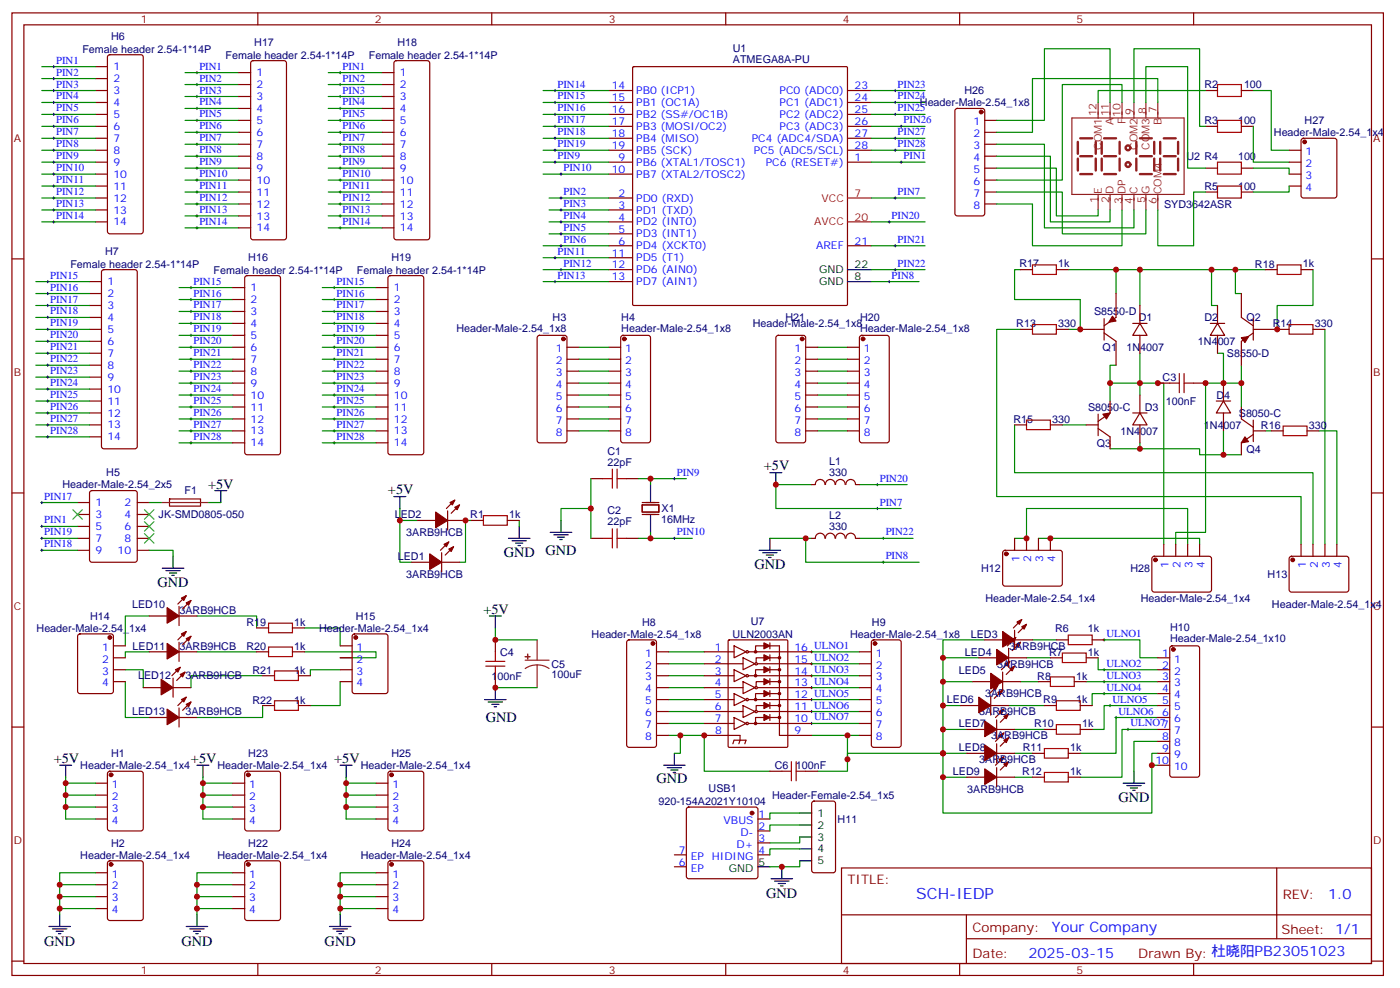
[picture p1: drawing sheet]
<svg xmlns="http://www.w3.org/2000/svg" width="414mm" height="292mm" viewBox="0 0 414 292" stroke-linecap="round" stroke-linejoin="round" font-family="sans-serif">
<defs><g id="words">
<text font-size="4.6" fill="#00f" x="270.8" y="265.4">SCH-IEDP</text>
<g font-size="4.2">
<text x="225.8" y="138.9">+5V</text>
<text x="61.5" y="144.6">+5V</text>
<text x="114.7" y="146">+5V</text>
<text x="148.9" y="164.7">GND</text>
<text x="161.2" y="164">GND</text>
<text x="46.6" y="173.5">GND</text>
<text x="223" y="168.2">GND</text>
<text x="142.9" y="181.3">+5V</text>
<text x="143.6" y="213.4">GND</text>
<text x="15.9" y="225.4">+5V</text>
<text x="56.4" y="225.4">+5V</text>
<text x="98.8" y="225.4">+5V</text>
<text x="194" y="231.4">GND</text>
<text x="330.6" y="237">GND</text>
<text x="226.5" y="265.2">GND</text>
<text x="13.1" y="279.3">GND</text>
<text x="53.6" y="279.3">GND</text>
<text x="96" y="279.3">GND</text>
</g>
<g font-size="4.2" fill="#00f">
<text x="392.5" y="265.7">1.0</text>
<text x="310.9" y="275.2">Your Company</text>
<text x="304" y="283">2025-03-15</text>
</g>
<g font-size="3.9" fill="#800">
<text x="250.5" y="261">TITLE:</text>
<text x="379.1" y="265.7">REV:</text>
<text x="287.4" y="275.2">Company:</text>
<text x="378.7" y="275.8">Sheet: 1/1</text>
<text x="287.4" y="282.9">Date:</text>
<text x="336.4" y="282.9">Drawn By: 杜晓阳PB23051023</text>
</g>
<g font-size="3.2" fill="#000080">
<text x="32.8" y="12">H6</text>
<text x="24.3" y="15.6">Female header 2.54-1*14P</text>
<text x="66.7" y="17.3">Female header 2.54-1*14P</text>
<text x="75.1" y="13.7">H17</text>
<text x="109" y="17.3">Female header 2.54-1*14P</text>
<text x="117.5" y="13.7">H18</text>
<text x="216.6" y="15.5">U1</text>
<text x="216.6" y="18.6">ATMEGA8A-PU</text>
<text x="285" y="27.8">H26</text>
<text x="356" y="26.1">R2</text>
<text x="367.7" y="26.1">100</text>
<text x="271.9" y="31.4">Header-Male-2.54_1x8</text>
<text x="356" y="36.7">R3</text>
<text x="365.9" y="36.7">100</text>
<text x="376.5" y="40.2">Header-Male-2.54_1x4</text>
<text x="385.6" y="36.7">H27</text>
<text x="350.7" y="47.3">U2 R4</text>
<text x="365.9" y="47.3">100</text>
<text x="356" y="56.1">R5</text>
<text x="365.9" y="56.1">100</text>
<text x="344.1" y="61.4">SYD3642ASR</text>
<text x="31" y="75.5">H7</text>
<text x="73.4" y="77.2">H16</text>
<text x="115.7" y="77.2">H19</text>
<text x="20.8" y="79.1">Female header 2.54-1*14P</text>
<text x="63.1" y="80.8">Female header 2.54-1*14P</text>
<text x="105.5" y="80.8">Female header 2.54-1*14P</text>
<text x="301.3" y="79">R17</text>
<text x="312.8" y="79">1k</text>
<text x="370.9" y="79.1">R18</text>
<text x="385.1" y="79">1k</text>
<text x="163.3" y="94.9">H3</text>
<text x="183.6" y="94.9">H4</text>
<text x="232.1" y="94.9">H21</text>
<text x="254.2" y="94.9">H20</text>
<text x="323.4" y="93.1">S8550-D</text>
<text x="336.6" y="94.9">D1</text>
<text x="356" y="94.9">D2</text>
<text x="368.4" y="94.9">Q2</text>
<text x="134.9" y="98">Header-Male-2.54_1x8</text>
<text x="183.6" y="98">Header-Male-2.54_1x8</text>
<text x="222.5" y="96.7">Header-Male-2.54_1x8</text>
<text x="254.2" y="98">Header-Male-2.54_1x8</text>
<text x="300.4" y="96.7">R13</text>
<text x="312.8" y="96.7">330</text>
<text x="354.1" y="102">1N4007</text>
<text x="376.2" y="96.7">R14</text>
<text x="388.6" y="96.7">330</text>
<text x="325.9" y="103.7">Q1</text>
<text x="332.9" y="103.7">1N4007</text>
<text x="362.6" y="105.5">S8550-D</text>
<text x="343.6" y="112.5">C3</text>
<text x="344.6" y="119.6">100nF</text>
<text x="359.5" y="117.8">D4</text>
<text x="299.5" y="124.9">R15</text>
<text x="311" y="124.9">330</text>
<text x="321.6" y="121.4">S8050-C</text>
<text x="338.3" y="121.4">D3</text>
<text x="366.1" y="123.1">S8050-C</text>
<text x="324.1" y="131.9">Q3</text>
<text x="331.1" y="128.4">1N4007</text>
<text x="355.8" y="126.7">1N4007</text>
<text x="372.7" y="126.6">R16</text>
<text x="386.8" y="126.6">330</text>
<text x="179.5" y="137.5">22pF</text>
<text x="179.5" y="134.3">C1</text>
<text x="245.1" y="137.4">L1</text>
<text x="368.4" y="133.7">Q4</text>
<text x="31.4" y="140.7">H5</text>
<text x="245.1" y="140.6">330</text>
<text x="18.4" y="144.3">Header-Male-2.54_2x5</text>
<text x="54.5" y="146.1">F1</text>
<text x="46.9" y="153.1">JK-SMD0805-050</text>
<text x="116.7" y="153.2">LED2</text>
<text x="139" y="153.1">R1</text>
<text x="150.5" y="153.1">1k</text>
<text x="179.5" y="155.2">22pF</text>
<text x="179.5" y="152">C2</text>
<text x="195.4" y="154.5">16MHz</text>
<text x="195.5" y="151.3">X1</text>
<text x="245.1" y="153.3">L2</text>
<text x="120.1" y="158.4">3ARB9HCB</text>
<text x="245.1" y="156.4">330</text>
<text x="117.6" y="165.5">LED1</text>
<text x="120.1" y="170.7">3ARB9HCB</text>
<text x="290" y="169">H12</text>
<text x="334.1" y="169">H28</text>
<text x="374.7" y="170.8">H13</text>
<text x="39.1" y="179.6">LED10</text>
<text x="291.3" y="177.8">Header-Male-2.54_1x4</text>
<text x="337.1" y="177.8">Header-Male-2.54_1x4</text>
<text x="375.9" y="179.5">Header-Male-2.54_1x4</text>
<text x="26.6" y="183.1">H14</text>
<text x="53" y="181.3">3ARB9HCB</text>
<text x="72.8" y="184.9">R19</text>
<text x="87" y="184.9">1k</text>
<text x="105.1" y="183.1">H15</text>
<text x="189.8" y="184.8">H8</text>
<text x="221.9" y="184.6">U7</text>
<text x="257.7" y="184.8">H9</text>
<text x="10.8" y="186.6">Header-Male-2.54_1x4</text>
<text x="39.2" y="191.9">LED11</text>
<text x="53" y="191.9">3ARB9HCB</text>
<text x="72.8" y="192">R20</text>
<text x="87" y="192">1k</text>
<text x="94.3" y="186.6">Header-Male-2.54_1x4</text>
<text x="174.9" y="188.4">Header-Male-2.54_1x8</text>
<text x="216.5" y="188.4">ULN2003AN</text>
<text x="251.3" y="188.3">Header-Male-2.54_1x8</text>
<text x="286.9" y="188.4">LED3</text>
<text x="298.2" y="191.9">3ARB9HCB</text>
<text x="311.9" y="186.7">R6</text>
<text x="321.6" y="186.7">1k</text>
<text x="345.8" y="189.5">Header-Male-2.54_1x10</text>
<text x="345.8" y="186.4">H10</text>
<text x="147.8" y="193.7">C4</text>
<text x="163" y="197.2">C5</text>
<text x="285.2" y="193.7">LED4</text>
<text x="294.7" y="197.2">3ARB9HCB</text>
<text x="310.1" y="193.7">R7</text>
<text x="321.6" y="193.7">1k</text>
<text x="40.8" y="200.7">LED12</text>
<text x="54.8" y="200.7">3ARB9HCB</text>
<text x="74.6" y="199">R21</text>
<text x="87" y="199">1k</text>
<text x="145.3" y="200.8">100nF</text>
<text x="163" y="200.4">100uF</text>
<text x="283.4" y="199">LED5</text>
<text x="306.6" y="200.8">R8</text>
<text x="318" y="200.8">1k</text>
<text x="74.6" y="207.8">R22</text>
<text x="87" y="207.8">1k</text>
<text x="279.9" y="207.8">LED6</text>
<text x="291.2" y="206">3ARB9HCB</text>
<text x="308.3" y="207.8">R9</text>
<text x="318.1" y="207.8">1k</text>
<text x="39.1" y="211.3">LED13</text>
<text x="54.8" y="211.3">3ARB9HCB</text>
<text x="283.4" y="214.9">LED7</text>
<text x="289.4" y="211.3">3ARB9HCB</text>
<text x="305.7" y="214.8">R10</text>
<text x="319.8" y="214.8">1k</text>
<text x="283.4" y="221.9">LED8</text>
<text x="292.9" y="218.4">3ARB9HCB</text>
<text x="302.3" y="221.9">R11</text>
<text x="316.3" y="221.9">1k</text>
<text x="23.7" y="227.2">Header-Male-2.54_1x4</text>
<text x="32.8" y="223.6">H1</text>
<text x="64.3" y="227.2">Header-Male-2.54_1x4</text>
<text x="73.4" y="223.6">H23</text>
<text x="106.6" y="227.2">Header-Male-2.54_1x4</text>
<text x="115.7" y="223.6">H25</text>
<text x="229" y="227.2">C6</text>
<text x="235.2" y="227.2">100nF</text>
<text x="289.4" y="225.4">3ARB9HCB</text>
<text x="281.6" y="229">LED9</text>
<text x="302.1" y="229">R12</text>
<text x="316.3" y="228.9">1k</text>
<text x="194.6" y="237.8">920-154A2021Y10104</text>
<text x="209.4" y="234">USB1</text>
<text x="228.2" y="236">Header-Female-2.54_1x5</text>
<text x="285.9" y="234.3">3ARB9HCB</text>
<text x="247.6" y="243.1">H11</text>
<text x="32.8" y="250.1">H2</text>
<text x="73.4" y="250.1">H22</text>
<text x="115.7" y="250.1">H24</text>
<text x="23.7" y="253.6">Header-Male-2.54_1x4</text>
<text x="64.3" y="253.6">Header-Male-2.54_1x4</text>
<text x="106.6" y="253.6">Header-Male-2.54_1x4</text>
</g>
<g font-size="3.2" fill="#800">
<text x="41.6" y="6.8">1</text>
<text x="110.8" y="6.8">2</text>
<text x="179.9" y="6.8">3</text>
<text x="249.1" y="6.8">4</text>
<text x="318.2" y="6.8">5</text>
<text x="4.1" y="41.9">A</text>
<text x="405.9" y="41.9">A</text>
<text x="4.1" y="111.1">B</text>
<text x="405.9" y="111.1">B</text>
<text x="4.1" y="180.2">C</text>
<text x="405.9" y="180.2">C</text>
<text x="4.1" y="249.3">D</text>
<text x="405.9" y="249.3">D</text>
<text x="41.6" y="287.6">1</text>
<text x="110.8" y="287.6">2</text>
<text x="179.9" y="287.6">3</text>
<text x="249.1" y="287.6">4</text>
<text x="318.2" y="287.6">5</text>
</g>
<g font-size="3.2" fill="#00f">
<text x="16.6" y="18.8">PIN1</text>
<text x="16.6" y="22.3">PIN2</text>
<text x="33.5" y="20.7">1</text>
<text x="58.9" y="20.6">PIN1</text>
<text x="75.8" y="22.5">1</text>
<text x="101.2" y="20.6">PIN1</text>
<text x="118.2" y="22.5">1</text>
<text x="16.6" y="25.9">PIN3</text>
<text x="16.6" y="29.4">PIN4</text>
<text x="33.5" y="24.3">2</text>
<text x="33.5" y="27.8">3</text>
<text x="58.9" y="27.6">PIN3</text>
<text x="58.9" y="24.1">PIN2</text>
<text x="75.8" y="26">2</text>
<text x="75.8" y="29.6">3</text>
<text x="101.2" y="27.6">PIN3</text>
<text x="101.2" y="24.1">PIN2</text>
<text x="118.2" y="26">2</text>
<text x="118.2" y="29.6">3</text>
<text x="164.7" y="25.9">PIN14</text>
<text x="164.7" y="29.4">PIN15</text>
<text x="180.8" y="26.4">14</text>
<text x="180.8" y="29.9">15</text>
<text x="188" y="27.8">PB0 (ICP1)</text>
<text x="230.4" y="27.8">PC0 (ADC0)</text>
<text x="252.6" y="26.4">23</text>
<text x="252.6" y="29.9">24</text>
<text x="265.3" y="25.9">PIN23</text>
<text x="265.3" y="29.4">PIN24</text>
<text x="16.6" y="32.9">PIN5</text>
<text x="33.5" y="31.3">4</text>
<text x="33.5" y="34.9">5</text>
<text x="58.9" y="34.7">PIN5</text>
<text x="58.9" y="31.2">PIN4</text>
<text x="75.8" y="33.1">4</text>
<text x="101.2" y="34.7">PIN5</text>
<text x="101.2" y="31.2">PIN4</text>
<text x="118.2" y="33.1">4</text>
<text x="164.7" y="32.9">PIN16</text>
<text x="180.8" y="33.4">16</text>
<text x="188" y="31.3">PB1 (OC1A)</text>
<text x="188" y="34.9">PB2 (SS#/OC1B)</text>
<text x="230.4" y="31.3">PC1 (ADC1)</text>
<text x="230.4" y="34.9">PC2 (ADC2)</text>
<text x="252.6" y="33.4">25</text>
<text x="265.3" y="32.9">PIN25</text>
<text x="16.6" y="36.4">PIN6</text>
<text x="16.6" y="40">PIN7</text>
<text x="33.5" y="38.4">6</text>
<text x="33.5" y="41.9">7</text>
<text x="58.9" y="41.7">PIN7</text>
<text x="58.9" y="38.2">PIN6</text>
<text x="75.8" y="36.6">5</text>
<text x="75.8" y="40.1">6</text>
<text x="101.2" y="41.7">PIN7</text>
<text x="101.2" y="38.2">PIN6</text>
<text x="118.2" y="36.6">5</text>
<text x="118.2" y="40.1">6</text>
<text x="164.7" y="36.4">PIN17</text>
<text x="164.7" y="40">PIN18</text>
<text x="180.8" y="37">17</text>
<text x="180.8" y="40.5">18</text>
<text x="188" y="38.4">PB3 (MOSI/OC2)</text>
<text x="188" y="41.9">PB4 (MISO)</text>
<text x="222.2" y="41.9">PC4 (ADC4/SDA)</text>
<text x="230.4" y="38.4">PC3 (ADC3)</text>
<text x="252.6" y="37">26</text>
<text x="252.6" y="40.5">27</text>
<text x="265.3" y="40">PIN27</text>
<text x="267.1" y="36.4">PIN26</text>
<text x="287.7" y="37">1</text>
<text x="287.7" y="40.5">2</text>
<text x="16.6" y="43.5">PIN8</text>
<text x="16.6" y="47">PIN9</text>
<text x="33.5" y="45.4">8</text>
<text x="58.9" y="45.3">PIN8</text>
<text x="75.8" y="43.7">7</text>
<text x="75.8" y="47.2">8</text>
<text x="101.2" y="45.3">PIN8</text>
<text x="118.2" y="43.7">7</text>
<text x="118.2" y="47.2">8</text>
<text x="164.7" y="43.5">PIN19</text>
<text x="164.7" y="47">PIN9</text>
<text x="180.8" y="44">19</text>
<text x="182.8" y="47.6">9</text>
<text x="188" y="45.4">PB5 (SCK)</text>
<text x="222.8" y="45.4">PC5 (ADC5/SCL)</text>
<text x="252.6" y="47.6">1</text>
<text x="252.6" y="44">28</text>
<text x="265.3" y="43.5">PIN28</text>
<text x="267.1" y="47">PIN1</text>
<text x="287.7" y="44">3</text>
<text x="287.7" y="47.6">4</text>
<text x="385.8" y="45.8">1</text>
<text x="16.6" y="50.6">PIN10</text>
<text x="33.5" y="49">9</text>
<text x="33.5" y="52.5">10</text>
<text x="58.9" y="52.3">PIN10</text>
<text x="58.9" y="48.8">PIN9</text>
<text x="75.8" y="50.7">9</text>
<text x="101.2" y="52.3">PIN10</text>
<text x="101.2" y="48.8">PIN9</text>
<text x="118.2" y="50.7">9</text>
<text x="166.5" y="50.6">PIN10</text>
<text x="180.8" y="51.1">10</text>
<text x="188" y="49">PB6 (XTAL1/TOSC1)</text>
<text x="188" y="52.5">PB7 (XTAL2/TOSC2)</text>
<text x="226.3" y="49">PC6 (RESET#)</text>
<text x="287.7" y="51.1">5</text>
<text x="385.8" y="49.3">2</text>
<text x="385.8" y="52.8">3</text>
<text x="16.6" y="54.1">PIN11</text>
<text x="16.6" y="57.6">PIN12</text>
<text x="33.5" y="56">11</text>
<text x="33.5" y="59.5">12</text>
<text x="58.9" y="59.4">PIN12</text>
<text x="58.9" y="55.8">PIN11</text>
<text x="75.8" y="54.3">10</text>
<text x="75.8" y="57.8">11</text>
<text x="101.2" y="59.4">PIN12</text>
<text x="101.2" y="55.8">PIN11</text>
<text x="118.2" y="54.3">10</text>
<text x="118.2" y="57.8">11</text>
<text x="166.5" y="57.6">PIN2</text>
<text x="182.8" y="58.1">2</text>
<text x="188" y="59.5">PD0 (RXD)</text>
<text x="265.3" y="57.6">PIN7</text>
<text x="287.7" y="54.6">6</text>
<text x="287.7" y="58.1">7</text>
<text x="385.8" y="56.4">4</text>
<text x="16.6" y="61.1">PIN13</text>
<text x="16.6" y="64.7">PIN14</text>
<text x="33.5" y="63.1">13</text>
<text x="58.9" y="62.9">PIN13</text>
<text x="75.8" y="61.3">12</text>
<text x="75.8" y="64.8">13</text>
<text x="101.2" y="62.9">PIN13</text>
<text x="118.2" y="61.3">12</text>
<text x="118.2" y="64.8">13</text>
<text x="166.5" y="61.1">PIN3</text>
<text x="166.5" y="64.7">PIN4</text>
<text x="182.8" y="61.7">3</text>
<text x="182.8" y="65.2">4</text>
<text x="188" y="63.1">PD1 (TXD)</text>
<text x="263.5" y="64.7">PIN20</text>
<text x="287.7" y="61.7">8</text>
<text x="33.5" y="66.6">14</text>
<text x="58.9" y="66.4">PIN14</text>
<text x="75.8" y="68.4">14</text>
<text x="101.2" y="66.4">PIN14</text>
<text x="118.2" y="68.4">14</text>
<text x="166.5" y="68.2">PIN5</text>
<text x="166.5" y="71.7">PIN6</text>
<text x="182.8" y="68.7">5</text>
<text x="188" y="66.6">PD2 (INT0)</text>
<text x="188" y="70.1">PD3 (INT1)</text>
<text x="265.3" y="71.7">PIN21</text>
<text x="164.7" y="75.2">PIN11</text>
<text x="180.8" y="75.8">11</text>
<text x="182.8" y="72.2">6</text>
<text x="188" y="73.7">PD4 (XCKT0)</text>
<text x="188" y="77.2">PD5 (T1)</text>
<text x="241.2" y="73.7">AREF</text>
<text x="252.6" y="72.2">21</text>
<text x="14.8" y="82.3">PIN15</text>
<text x="164.7" y="82.3">PIN13</text>
<text x="166.5" y="78.8">PIN12</text>
<text x="180.8" y="79.3">12</text>
<text x="180.8" y="82.8">13</text>
<text x="188" y="80.7">PD6 (AIN0)</text>
<text x="263.5" y="82.3">PIN8</text>
<text x="265.3" y="78.8">PIN22</text>
<text x="14.8" y="89.4">PIN17</text>
<text x="14.8" y="85.8">PIN16</text>
<text x="31.7" y="84.2">1</text>
<text x="31.7" y="87.8">2</text>
<text x="57.1" y="87.6">PIN16</text>
<text x="57.1" y="84.1">PIN15</text>
<text x="74.1" y="86">1</text>
<text x="74.1" y="89.5">2</text>
<text x="99.5" y="87.6">PIN16</text>
<text x="99.5" y="84.1">PIN15</text>
<text x="116.4" y="86">1</text>
<text x="116.4" y="89.5">2</text>
<text x="188" y="84.2">PD7 (AIN1)</text>
<text x="14.8" y="92.9">PIN18</text>
<text x="31.7" y="91.3">3</text>
<text x="31.7" y="94.8">4</text>
<text x="57.1" y="94.7">PIN18</text>
<text x="57.1" y="91.1">PIN17</text>
<text x="74.1" y="93.1">3</text>
<text x="99.5" y="94.7">PIN18</text>
<text x="99.5" y="91.1">PIN17</text>
<text x="116.4" y="93.1">3</text>
<text x="14.8" y="96.4">PIN19</text>
<text x="14.8" y="99.9">PIN20</text>
<text x="31.7" y="98.4">5</text>
<text x="31.7" y="101.9">6</text>
<text x="57.1" y="101.7">PIN20</text>
<text x="57.1" y="98.2">PIN19</text>
<text x="74.1" y="96.6">4</text>
<text x="74.1" y="100.1">5</text>
<text x="99.5" y="101.7">PIN20</text>
<text x="99.5" y="98.2">PIN19</text>
<text x="116.4" y="96.6">4</text>
<text x="116.4" y="100.1">5</text>
<text x="14.8" y="103.5">PIN21</text>
<text x="14.8" y="107">PIN22</text>
<text x="31.7" y="105.4">7</text>
<text x="57.1" y="105.2">PIN21</text>
<text x="74.1" y="103.6">6</text>
<text x="74.1" y="107.2">7</text>
<text x="99.5" y="105.2">PIN21</text>
<text x="116.4" y="103.6">6</text>
<text x="116.4" y="107.2">7</text>
<text x="164.2" y="104">1</text>
<text x="164.2" y="107.5">2</text>
<text x="184.7" y="104">1</text>
<text x="184.7" y="107.5">2</text>
<text x="234.8" y="104">1</text>
<text x="234.8" y="107.5">2</text>
<text x="255.3" y="104">1</text>
<text x="255.3" y="107.5">2</text>
<text x="14.8" y="110.5">PIN23</text>
<text x="31.7" y="108.9">8</text>
<text x="31.7" y="112.5">9</text>
<text x="57.1" y="112.3">PIN23</text>
<text x="57.1" y="108.8">PIN22</text>
<text x="74.1" y="110.7">8</text>
<text x="99.5" y="112.3">PIN23</text>
<text x="99.5" y="108.8">PIN22</text>
<text x="116.4" y="110.7">8</text>
<text x="164.2" y="111.1">3</text>
<text x="184.7" y="111.1">3</text>
<text x="234.8" y="111.1">3</text>
<text x="255.3" y="111.1">3</text>
<text x="14.8" y="114.1">PIN24</text>
<text x="14.8" y="117.6">PIN25</text>
<text x="31.7" y="116">10</text>
<text x="31.7" y="119.5">11</text>
<text x="57.1" y="119.3">PIN25</text>
<text x="57.1" y="115.8">PIN24</text>
<text x="74.1" y="114.2">9</text>
<text x="74.1" y="117.8">10</text>
<text x="99.5" y="119.3">PIN25</text>
<text x="99.5" y="115.8">PIN24</text>
<text x="116.4" y="114.2">9</text>
<text x="116.4" y="117.8">10</text>
<text x="164.2" y="114.6">4</text>
<text x="164.2" y="118.1">5</text>
<text x="184.7" y="114.6">4</text>
<text x="184.7" y="118.1">5</text>
<text x="234.8" y="114.6">4</text>
<text x="234.8" y="118.1">5</text>
<text x="255.3" y="114.6">4</text>
<text x="255.3" y="118.1">5</text>
<text x="14.8" y="121.1">PIN26</text>
<text x="14.8" y="124.6">PIN27</text>
<text x="31.7" y="123">12</text>
<text x="57.1" y="122.9">PIN26</text>
<text x="74.1" y="121.3">11</text>
<text x="74.1" y="124.8">12</text>
<text x="99.5" y="122.9">PIN26</text>
<text x="116.4" y="121.3">11</text>
<text x="116.4" y="124.8">12</text>
<text x="164.2" y="121.6">6</text>
<text x="164.2" y="125.2">7</text>
<text x="184.7" y="121.6">6</text>
<text x="184.7" y="125.2">7</text>
<text x="234.8" y="121.6">6</text>
<text x="234.8" y="125.2">7</text>
<text x="255.3" y="121.6">6</text>
<text x="255.3" y="125.2">7</text>
<text x="14.8" y="128.2">PIN28</text>
<text x="31.7" y="126.6">13</text>
<text x="31.7" y="130.1">14</text>
<text x="57.1" y="129.9">PIN28</text>
<text x="57.1" y="126.4">PIN27</text>
<text x="74.1" y="128.3">13</text>
<text x="74.1" y="131.9">14</text>
<text x="99.5" y="129.9">PIN28</text>
<text x="99.5" y="126.4">PIN27</text>
<text x="116.4" y="128.3">13</text>
<text x="116.4" y="131.9">14</text>
<text x="164.2" y="128.7">8</text>
<text x="184.7" y="128.7">8</text>
<text x="234.8" y="128.7">8</text>
<text x="255.3" y="128.7">8</text>
<text x="200" y="140.5">PIN9</text>
<text x="260" y="142.3">PIN20</text>
<text x="13.1" y="147.6">PIN17</text>
<text x="28.2" y="149.5">1</text>
<text x="36.8" y="149.5">2</text>
<text x="260" y="149.3">PIN7</text>
<text x="13.1" y="154.6">PIN1</text>
<text x="28.2" y="153">3</text>
<text x="36.8" y="153">4</text>
<text x="13.1" y="158.2">PIN19</text>
<text x="13.1" y="161.7">PIN18</text>
<text x="28.2" y="160.1">7</text>
<text x="28.2" y="156.6">5</text>
<text x="36.8" y="160.1">8</text>
<text x="36.8" y="156.6">6</text>
<text x="200" y="158.2">PIN10</text>
<text x="261.8" y="158.2">PIN22</text>
<text x="28.2" y="163.6">9</text>
<text x="34.8" y="163.6">10</text>
<text x="261.8" y="165.2">PIN8</text>
<text x="301.3" y="165.9" transform="rotate(-90 301.3 165.9)">1</text>
<text x="304.8" y="165.9" transform="rotate(-90 304.8 165.9)">2</text>
<text x="308.3" y="165.9" transform="rotate(-90 308.3 165.9)">3</text>
<text x="311.9" y="165.9" transform="rotate(-90 311.9 165.9)">4</text>
<text x="345.4" y="167.6" transform="rotate(-90 345.4 167.6)">1</text>
<text x="348.9" y="167.6" transform="rotate(-90 348.9 167.6)">2</text>
<text x="352.4" y="167.6" transform="rotate(-90 352.4 167.6)">3</text>
<text x="356" y="167.6" transform="rotate(-90 356 167.6)">4</text>
<text x="385.9" y="167.6" transform="rotate(-90 385.9 167.6)">1</text>
<text x="389.5" y="167.6" transform="rotate(-90 389.5 167.6)">2</text>
<text x="393" y="167.6" transform="rotate(-90 393 167.6)">3</text>
<text x="396.5" y="167.6" transform="rotate(-90 396.5 167.6)">4</text>
<text x="327" y="188.1">ULNO1</text>
<text x="30.2" y="192.2">1</text>
<text x="30.2" y="195.7">2</text>
<text x="105.4" y="192.2">1</text>
<text x="105.4" y="195.7">2</text>
<text x="190.7" y="194">1</text>
<text x="190.7" y="197.5">2</text>
<text x="211.2" y="192.2">1</text>
<text x="211.2" y="195.7">2</text>
<text x="234.8" y="195.7">15 ULNO2</text>
<text x="234.8" y="192.2">16 ULNO1</text>
<text x="258.8" y="194">1</text>
<text x="258.8" y="197.5">2</text>
<text x="327" y="197">ULNO2</text>
<text x="343.5" y="194">1</text>
<text x="343.5" y="197.5">2</text>
<text x="347" y="195.7">1</text>
<text x="30.2" y="199.2">3</text>
<text x="30.2" y="202.8">4</text>
<text x="105.4" y="199.2">3</text>
<text x="105.4" y="202.8">4</text>
<text x="190.7" y="201">3</text>
<text x="211.2" y="199.2">3</text>
<text x="211.2" y="202.8">4</text>
<text x="234.8" y="202.8">13 ULNO4</text>
<text x="234.8" y="199.2">14 ULNO3</text>
<text x="258.8" y="201">3</text>
<text x="327" y="200.5">ULNO3</text>
<text x="343.5" y="201">3</text>
<text x="347" y="199.2">2</text>
<text x="347" y="202.8">3</text>
<text x="190.7" y="204.5">4</text>
<text x="190.7" y="208.1">5</text>
<text x="211.2" y="206.3">5</text>
<text x="211.2" y="209.8">6</text>
<text x="234.8" y="209.8">11 ULNO6</text>
<text x="234.8" y="206.3">12 ULNO5</text>
<text x="258.8" y="204.5">4</text>
<text x="258.8" y="208.1">5</text>
<text x="327" y="204">ULNO4</text>
<text x="328.8" y="207.5">ULNO5</text>
<text x="343.5" y="204.5">4</text>
<text x="343.5" y="208.1">5</text>
<text x="347" y="206.3">4</text>
<text x="347" y="209.8">5</text>
<text x="190.7" y="211.6">6</text>
<text x="190.7" y="215.1">7</text>
<text x="211.2" y="213.4">7</text>
<text x="234.8" y="213.4">10 ULNO7</text>
<text x="258.8" y="211.6">6</text>
<text x="258.8" y="215.1">7</text>
<text x="330.6" y="211.1">ULNO6</text>
<text x="334.1" y="214.6">ULNO77</text>
<text x="343.5" y="211.6">6</text>
<text x="347" y="213.4">6</text>
<text x="190.7" y="218.7">8</text>
<text x="211.4" y="216.9">8</text>
<text x="234.8" y="216.9">9</text>
<text x="258.8" y="218.7">8</text>
<text x="343.5" y="218.7">8</text>
<text x="347" y="216.9">7</text>
<text x="347" y="220.4">8</text>
<text x="341.5" y="225.7">10</text>
<text x="343.5" y="222.2">9</text>
<text x="347" y="223.9">9</text>
<text x="347" y="227.5">10</text>
<text x="33.1" y="232.8">1</text>
<text x="73.6" y="232.8">1</text>
<text x="116" y="232.8">1</text>
<text x="33.1" y="236.3">2</text>
<text x="33.1" y="239.8">3</text>
<text x="73.6" y="236.3">2</text>
<text x="73.6" y="239.8">3</text>
<text x="116" y="236.3">2</text>
<text x="116" y="239.8">3</text>
<text x="33.1" y="243.3">4</text>
<text x="73.6" y="243.3">4</text>
<text x="116" y="243.3">4</text>
<text x="213.9" y="243.3">VBUS</text>
<text x="224.2" y="241.6">1</text>
<text x="224.2" y="245.1">2</text>
<text x="217.7" y="250.4">D+</text>
<text x="218.8" y="246.9">D-</text>
<text x="224.2" y="248.6">3</text>
<text x="200.7" y="255.7">6</text>
<text x="200.7" y="252.2">7</text>
<text x="204.2" y="257.5">EP</text>
<text x="204.2" y="253.9">EP</text>
<text x="210.4" y="253.9">HIDING</text>
<text x="224.2" y="252.2">4</text>
<text x="33.1" y="259.2">1</text>
<text x="33.1" y="262.7">2</text>
<text x="73.6" y="259.2">1</text>
<text x="73.6" y="262.7">2</text>
<text x="116" y="259.2">1</text>
<text x="116" y="262.7">2</text>
<text x="33.1" y="266.3">3</text>
<text x="33.1" y="269.8">4</text>
<text x="73.6" y="266.3">3</text>
<text x="73.6" y="269.8">4</text>
<text x="116" y="266.3">3</text>
<text x="116" y="269.8">4</text>
</g>
<g font-size="3.2" fill="#8d2323">
<text x="324.1" y="34.4" transform="rotate(-90 324.1 34.4)">12</text>
<text x="327.7" y="34.4" transform="rotate(-90 327.7 34.4)">11</text>
<text x="331.2" y="34.5" transform="rotate(-90 331.2 34.5)">10</text>
<text x="334.9" y="33.9" transform="rotate(-90 334.9 33.9)">9</text>
<text x="338.7" y="33.8" transform="rotate(-90 338.7 33.8)">8</text>
<text x="341.8" y="33.5" transform="rotate(-90 341.8 33.5)">7</text>
<text x="329.1" y="37" transform="rotate(-90 329.1 37)">A</text>
<text x="332.7" y="36.7" transform="rotate(-90 332.7 36.7)">F</text>
<text x="343.3" y="37" transform="rotate(-90 343.3 37)">B</text>
<text x="325.6" y="44.3" transform="rotate(-90 325.6 44.3)">COM1</text>
<text x="336.2" y="44.3" transform="rotate(-90 336.2 44.3)">COM2</text>
<text x="339.7" y="44.3" transform="rotate(-90 339.7 44.3)">COM3</text>
<text x="324.5" y="59.9" transform="rotate(-90 324.5 59.9)">1</text>
<text x="325.6" y="57.4" transform="rotate(-90 325.6 57.4)">E</text>
<text x="327.8" y="59.9" transform="rotate(-90 327.8 59.9)">2</text>
<text x="329.1" y="57.4" transform="rotate(-90 329.1 57.4)">D</text>
<text x="332.7" y="57.4" transform="rotate(-90 332.7 57.4)">DP</text>
<text x="336.2" y="57.4" transform="rotate(-90 336.2 57.4)">C</text>
<text x="338.4" y="59.9" transform="rotate(-90 338.4 59.9)">5</text>
<text x="339.7" y="57.4" transform="rotate(-90 339.7 57.4)">G</text>
<text x="343.3" y="57.4" transform="rotate(-90 343.3 57.4)">COM4</text>
<text x="331.7" y="60.2" transform="rotate(-90 331.7 60.2)">3</text>
<text x="334.7" y="60.2" transform="rotate(-90 334.7 60.2)">4</text>
<text x="341.8" y="60.4" transform="rotate(-90 341.8 60.4)">6</text>
</g>
<g font-size="3.2" fill="#f00">
<text x="242.8" y="59.5">VCC</text>
<text x="252.6" y="58.1">7</text>
<text x="252.6" y="65.2">20</text>
<text x="240.6" y="66.6">AVCC</text>
</g>
<g font-size="3.2">
<text x="242.1" y="80.7">GND</text>
<text x="252.6" y="82.8">8</text>
<text x="252.6" y="79.3">22</text>
<text x="242.1" y="84.2">GND</text>
<text x="241.7" y="241.2">1</text>
<text x="241.7" y="244.8">2</text>
<text x="241.7" y="248.3">3</text>
<text x="241.7" y="251.8">4</text>
<text x="215.4" y="257.5">GND</text>
<text x="224.2" y="255.7">5</text>
<text x="241.7" y="255.3">5</text>
</g>
</g></defs>
<g fill="none" stroke="#870000" stroke-width=".35">
<path d="M3.5 3.8h405.4v284.3h-405.4zM7.1 7.3h398.2v277.3h-398.2zM28.2 19.7h3.5M32 16.4l.5-.2h9.1l.5 .2 .2 .5v51.5l-.2 .5-.5 .2h-9.1l-.5-.3-.3-.4v-51.5zM74.3 18.1l.5-.2h9.2l.5 .2 .2 .5v51.5l-.3 .5-.4 .2h-9.2l-.5-.2-.2-.5v-51.5zM76.2 3.8v3.5M116.7 18.1l.4-.2h9.2l.5 .2 .2 .5v51.5l-.2 .5-.5 .2h-9.2l-.5-.2-.2-.5v-51.5zM145.3 3.8v3.5M187 19.9l.3-.2h62.8l.3 .2 .1 70-.2 .3h-63l-.3-.2zM214.5 3.8v3.5M283.6 3.8v3.5M352.8 3.8v3.5"/>
<path d="M28.2 26.7h3.5M28.2 30.3h3.5M28.2 33.8h3.5M28.2 37.3h3.5M28.2 23.2h3.5M70.6 21.4h3.5M70.6 25h3.5M70.6 28.5h3.5M70.6 32h3.5M70.6 35.6h3.5M70.6 39.1h3.5M112.9 21.4h3.5"/>
<path d="M112.9 25h3.5M112.9 28.5h3.5M112.9 32h3.5M112.9 35.6h3.5M112.9 39.1h3.5M179.9 26.7h7.1M179.9 30.3h7.1M179.9 33.8h7.1M179.9 37.3h7.1M250.5 26.7h7M250.5 30.3h7M250.5 33.8h7"/>
<path d="M250.5 37.3h7M282.5 32.2l.4-.2h7.4l.7 .5v30.6l-.4 .6-7.7 .1-.6-.5-.1-30.6zM291 35.6h3.6M291 39.1h3.6M356.3 26.7h3.5M356.3 37.3h3.5M366.9 26.7h3.5M366.9 37.3h3.5M28.2 47.9h3.5M28.2 58.5h3.5M28.2 51.4h3.5M28.2 40.9h3.5"/>
<path d="M28.2 44.4h3.5M28.2 55h3.5M70.6 49.7h3.5M70.6 56.7h3.5M70.6 42.6h3.5M70.6 46.1h3.5M70.6 53.2h3.5M112.9 49.7h3.5M112.9 56.7h3.5M112.9 42.6h3.5M112.9 46.1h3.5M112.9 53.2h3.5"/>
<path d="M179.9 47.9h7.1M179.9 58.5h7.1M179.9 51.4h7.1M179.9 40.9h7.1M179.9 44.4h7.1M250.5 47.9h7M250.5 40.9h7M250.5 44.4h7M291 49.7h3.6M291 56.7h3.6M291 42.6h3.6M291 46.1h3.6"/>
<path d="M291 53.2h3.6M356.3 49.7h3.5M356.3 56.7h3.5M366.9 49.7h3.5M366.9 56.7h3.5M381 47.9h3.5M381 51.4h3.5M381 44.4h3.5M381 55h3.5M384.8 41.1l.4-.2h9.2l.7 .4v16.5l-.5 .6-9.4 .1-.6-.5-.1-16.4zM3.5 76.5h3.6M28.2 62h3.5"/>
<path d="M28.2 65.5h3.5M30.2 79.9l.5-.2h9.2l.5 .2 .2 .5v51.5l-.3 .5-.4 .2h-9.2l-.5-.3-.2-.4v-51.5zM70.6 60.3h3.5M70.6 63.8h3.5M70.6 67.3h3.5M112.9 60.3h3.5M112.9 63.8h3.5M112.9 67.3h3.5M179.9 62h7.1M179.9 65.5h7.1M179.9 69.1h7.1M179.9 72.6h7.1"/>
<path d="M179.9 76.1h7.1M179.9 79.7h7.1M250.5 72.6h7M291 60.3h3.6M301.6 79.7h3.6M312.2 79.7h3.5M373.9 79.7h3.6M384.5 79.7h3.6M405.3 76.5h3.6M26.5 83.2h3.5M26.5 86.7h3.5M26.5 90.2h3.5"/>
<path d="M26.5 93.8h3.5M26.5 97.3h3.5M68.8 84.9h3.5M68.8 88.5h3.5M68.8 92h3.5M68.8 95.5h3.5M68.8 99.1h3.5M72.6 81.6l.4-.2h9.2l.5 .2 .2 .5v51.5l-.2 .5-.5 .2h-9.2l-.5-.2-.2-.5v-51.5zM111.1 84.9h3.6M111.1 88.5h3.6M111.1 92h3.6M111.1 95.5h3.6"/>
<path d="M111.1 99.1h3.6M114.9 81.6l.5-.2h9.1l.5 .2 .2 .5v51.5l-.2 .5-.5 .2h-9.1l-.5-.2-.2-.5v-51.5zM159 99.3l.5-.2h7.4l.6 .4 .1 30.6-.5 .7h-7.6l-.7-.5-.1-30.5zM179.9 83.2h7.1M183.7 99.3l.4-.2h7.5l.6 .4 .1 30.6-.5 .7h-7.7l-.6-.5-.1-30.5zM229.5 99.3l.5-.2h7.4l.7 .4v30.6l-.4 .7h-7.7l-.6-.5-.1-30.5zM254.2 99.3l.5-.2h7.4l.7 .4v30.6l-.4 .7h-7.7l-.6-.5-.1-30.5zM301.6 97.3h3.6M312.2 97.3h3.5M319.3 97.3h7M326.3 98.4l3.5 2.4v7.1M326.3 94.1v6.4"/>
<path d="M329.8 86.7v7.1l-3.5 2.4M334.8 95.5h4.2M336.9 95.5l2.1 3.6h-4.2zM336.9 90.2v5.3M336.9 99.1v5.3M357.7 95.5h4.2M359.8 95.5l2.1 3.6h-4.2zM359.8 90.2v5.3M359.8 99.1v5.3M366.9 86.7v7.1l3.5 2.4M370.4 97.3h10.6M370.4 94.1v6.4"/>
<path d="M370.4 98.4l-3.5 2.4v7.1M388.1 97.3h3.5M26.5 100.8h3.5M26.5 104.4h3.5M26.5 107.9h3.5M26.5 111.4h3.5M26.5 114.9h3.5M26.5 118.5h3.5M68.8 102.6h3.5M68.8 106.1h3.5M68.8 109.6h3.5M68.8 113.2h3.5"/>
<path d="M68.8 116.7h3.5M111.1 102.6h3.6M111.1 106.1h3.6M111.1 109.6h3.6M111.1 113.2h3.6M111.1 116.7h3.6M167.6 102.6h3.5M167.6 106.1h3.5M167.6 109.6h3.5M167.6 113.2h3.5M167.6 116.7h3.5M179.9 102.6h3.5"/>
<path d="M179.9 106.1h3.5M179.9 109.6h3.5M179.9 113.2h3.5M179.9 116.7h3.5M238.1 102.6h3.6M238.1 106.1h3.6M238.1 109.6h3.6M238.1 113.2h3.6M238.1 116.7h3.6M250.5 102.6h3.5M250.5 106.1h3.5M250.5 109.6h3.5"/>
<path d="M250.5 113.2h3.5M250.5 116.7h3.5M328.1 118.5v3.5l-3.5 2.5M336.9 116.7v5.3M342.2 113.2h3.5M352.8 113.2h3.5M359.5 118.5h4.2M361.6 118.5l2.1 3.5h-4.2zM361.6 113.2v5.3M26.5 122h3.5M26.5 125.5h3.5M26.5 129h3.5"/>
<path d="M68.8 120.2h3.5M68.8 123.8h3.5M68.8 127.3h3.5M68.8 130.8h3.5M111.1 120.2h3.6M111.1 123.8h3.6M111.1 127.3h3.6M111.1 130.8h3.6M167.6 120.2h3.5M167.6 123.8h3.5M167.6 127.3h3.5M179.9 120.2h3.5"/>
<path d="M179.9 123.8h3.5M179.9 127.3h3.5M238.1 120.2h3.6M238.1 123.8h3.6M238.1 127.3h3.6M250.5 120.2h3.5M250.5 123.8h3.5M250.5 127.3h3.5M299.9 125.5h3.5M310.4 125.5h3.6M321 125.5h3.6M324.6 122.3v6.4"/>
<path d="M324.6 126.6l3.5 2.4v3.6M334.8 122h4.2M336.9 122l2.1 3.5h-4.2zM336.9 125.5v5.3M361.6 122v5.3M366.9 120.2v3.6l3.5 2.4M370.4 127.3h3.5M370.4 124.1v6.4M370.4 128.3l-3.5 2.5v3.5M375.7 127.3h3.5M386.3 127.3h3.5M3.5 145.6h3.6"/>
<path d="M22.9 159h3.6M22.9 155.5h3.6M22.9 152h3.6M22.9 148.4h3.6M26.7 145.1l.5-.2h12.7l.6 .5 .1 20-.5 .6-12.9 .1-.7-.5v-20zM40.6 159h3.5M40.6 155.5h3.5M40.6 152h3.5M40.6 148.4h3.5M50.1 147.4h9.1l.1 2.1h-9.2zM123.5 153.7h5.3M132.3 153.7h5.3"/>
<path d="M132.3 150.9v5.7M134.4 147.7l-2.5 2.5M135.8 149.2l-2.5 2.4M139.3 153.7h3.6M149.9 153.7h3.6M174.6 159h3.6M174.6 141.4h3.6M185.2 159h3.5M185.2 141.4h3.5M189.8 149.2h4.9v2.1h-4.9zM189.8 152h4.9M189.8 148.4h4.9"/>
<path d="M239.9 159h1M239.9 143.2h1M241 159a1.41 1.41 0 0 1 1.4-1.5 1.41 1.41 0 0 1 1.4 1.5M241 143.1a1.41 1.41 0 0 1 1.4-1.5 1.41 1.41 0 0 1 1.4 1.5M244 159a1.41 1.41 0 0 1 1.4-1.5 1.41 1.41 0 0 1 1.4 1.5M244 143.1a1.41 1.41 0 0 1 1.4-1.5 1.41 1.41 0 0 1 1.4 1.5M247 159a1.41 1.41 0 0 1 1.4-1.5 1.41 1.41 0 0 1 1.4 1.5M247 143.1a1.41 1.41 0 0 1 1.4-1.5 1.41 1.41 0 0 1 1.4 1.5M250 159a1.41 1.41 0 0 1 1.4-1.5 1.41 1.41 0 0 1 1.4 1.5M250 143.1a1.41 1.41 0 0 1 1.4-1.5 1.41 1.41 0 0 1 1.4 1.5M252.9 159h1.1M252.9 143.2h1.1"/>
<path d="M299.9 159v3.6M303.4 159v3.6M306.9 159v3.6M310.4 159v3.6M405.3 145.6h3.6M22.9 162.6h3.6M40.6 162.6h3.5M52.9 179.1v5.7M55 176l-2.4 2.4M56.4 177.4l-2.4 2.4M121.7 166.1h5.3M130.5 166.1h5.3"/>
<path d="M130.5 163.3v5.6M132.6 160.1l-2.4 2.5M134.1 161.5l-2.5 2.5M296.6 162.8l.4-.2h16.5l.5 .7-.1 9.4-.6 .4h-16.5l-.5-.7v-9.1zM340.7 164.5l.4-.2 16.5 .1 .5 .6-.1 9.5-.6 .4-16.5-.1-.5-.6v-9.2zM344 160.8v3.5M347.5 160.8v3.5M351 160.8v3.5M354.5 160.8v3.5M381.2 164.5l.5-.2 16.5 .1 .4 .6v9.5l-.7 .4-16.5-.1-.4-.6v-9.2zM384.5 160.8v3.5M388.1 160.8v3.5"/>
<path d="M391.6 160.8v3.5M395.1 160.8v3.5M23.2 187.5l.4-.2h9.2l.7 .4v16.5l-.4 .6-9.5 .1-.6-.5-.1-16.4zM33.5 190.8h3.5M33.5 194.3h3.5M33.5 197.8h3.5M44.1 192.5h5.3M44.1 182h5.3M52.9 192.5h5.3M52.9 189.7v5.7M52.9 182h5.3M53.3 197.1l-2.5 2.5"/>
<path d="M54.7 198.5l-2.5 2.5M55 186.5l-2.4 2.5M56.4 188l-2.4 2.4M75.8 192.5h3.6M75.8 185.5h3.6M77.6 199.6h3.5M86.4 192.5h3.6M86.4 185.5h3.6M88.2 199.6h3.5M100.5 190.8h3.6M100.5 194.3h3.6M100.5 197.8h3.6"/>
<path d="M104.3 187.5l.5-.2h9.1l.7 .4 .1 16.5-.5 .6-9.4 .1-.7-.5v-16.4zM146.4 189v3.5M146.4 199.6v3.5M185.4 189.2l.5-.2h7.4l.7 .4v30.7l-.4 .6-7.7 .1-.6-.5-.1-30.6zM194 199.6h3.6M194 192.5h3.6M194 196.1h3.6M208.1 199.6h8.9M208.1 192.5h8.9M208.1 196.1h11.5M215.3 189.2l.2-.2h17l.3 .2v31.2l-.2 .3-17.1 .1-.3-.2zM217 197.8l3.5 1.8-3.5 1.8z"/>
<path d="M217 190.8l3.5 1.7-3.5 1.8zM219.6 194.3l3.5 1.8-3.5 1.7zM221.2 199.6h18.7M221.2 192.5h18.7M225.8 197.8h-2.5v1.8M225.8 190.8h-2.5v1.7M226 194.3h-2.5v1.4M227.5 190.8h2.9v26.4h9.5M227.5 194.3h2.9M227.5 197.8h2.9M227.5 189.9v1.8M227.5 193.4v1.8"/>
<path d="M227.5 197v1.7M239.9 196.1h-16.1a.35 .35 0 0 0-.5-.3 .35 .35 0 0 0-.1 .5 .35 .35 0 0 0 .6-.1M254 199.6h3.5M254 192.5h3.5M254 196.1h3.5M257.8 189.2l.4-.2h7.4l.7 .4v30.7l-.4 .6-7.7 .1-.6-.5-.1-30.6zM289.3 194.3h5.3M291 189h5.3M296.3 198.5v5.7M298.1 194.3h5.3M298.1 191.5v5.6M298.4 195.4l-2.4 2.4"/>
<path d="M299.9 189h5.3M299.9 196.8l-2.5 2.4M299.9 186.2v5.6M300.2 188.3l-2.5 2.5M301.6 189.7l-2.4 2.5M302 183l-2.5 2.5M303.4 184.4l-2.5 2.5M310.4 194.3h3.6M312.2 189h3.5M321 194.3h3.6M322.8 189h3.5M342.2 194.3h3.5"/>
<path d="M342.2 197.8h3.5M346 191l.4-.2h7.4l.7 .4v37.7l-.2 .5-.5 .2h-7.4l-.5-.2-.2-.5v-37.4zM3.5 214.8h3.6M33.5 201.4h3.5M42.3 203.1h5.3M44.1 211.9h5.3M51.2 203.1h5.2M51.2 200.3v5.7M52.9 211.9h5.3M52.9 209.1v5.7M55 206l-2.4 2.4M56.4 207.4l-2.4 2.4"/>
<path d="M77.6 208.4h3.5M88.2 208.4h3.5M100.5 201.4h3.6M194 203.1h3.6M194 206.7h3.6M194 210.2h3.6M194 213.7h3.6M194 217.2h3.6M208.1 203.1h7.1M208.1 206.7h8.9M208.1 210.2h11.5M208.1 213.7h8.9"/>
<path d="M208.1 217.2h10.6v1.5l-.3 1M215.4 203.1h4.2M216.6 219.7l.4-1h3.5l-.4 1M217 211.9l3.5 1.8-3.5 1.8zM217 204.9l3.5 1.8-3.5 1.7zM219.6 208.4l3.5 1.8-3.5 1.7zM219.6 201.4l3.5 1.7-3.5 1.8zM221.2 206.7h18.7M221.2 213.7h18.7M225.8 211.9h-2.5v1.8M225.8 204.9h-2.5v1.8M225.8 208.4h-2.3v1.4"/>
<path d="M226 201.4h-2.5v1.4M227.5 201.4h2.9M227.5 208.4h2.9M227.5 211.9h2.9M227.5 204.9h2.9M227.5 200.5v1.7M227.5 204v1.8M227.5 207.5v1.8M227.5 211.1v1.7M239.9 210.2h-16.1a.35 .35 0 0 0-.5-.3 .35 .35 0 0 0-.1 .5 .35 .35 0 0 0 .6-.1M239.9 203.1h-16.1a.35 .35 0 0 0-.5-.3 .35 .35 0 0 0-.1 .6 .35 .35 0 0 0 .6-.1M254 203.1h3.5"/>
<path d="M254 206.7h3.5M254 210.2h3.5M254 213.7h3.5M254 217.2h3.5M284 208.4h5.3M285.8 215.5h5.2M287.5 201.4h5.3M292.8 208.4h5.3M292.8 205.6v5.6M294.6 215.5h5.3M294.6 212.7v5.6M294.6 219.7v5.7"/>
<path d="M294.9 202.4l-2.4 2.5M296.3 201.4h5.3M296.3 203.8l-2.4 2.5M296.7 216.5l-2.5 2.5M296.7 209.5l-2.5 2.4M298.1 217.9l-2.5 2.5M298.1 210.9l-2.5 2.5M306.9 201.4h3.5M308.7 208.4h3.5M308.7 215.5h3.5M317.5 201.4h3.5M319.3 208.4h3.5"/>
<path d="M319.3 215.5h3.5M342.2 201.4h3.5M342.2 208.4h3.5M342.2 211.9h3.5M342.2 204.9h3.5M342.2 215.5h3.5M342.2 219h3.5M405.3 214.8h3.6M28.2 231.4h3.5M28.2 234.9h3.5M28.2 238.4h3.5M32 228l.5-.2h9.1l.7 .5v16.5l-.4 .6-9.4 .1-.7-.5-.1-16.5z"/>
<path d="M68.8 231.4h3.5M68.8 234.9h3.5M68.8 238.4h3.5M72.6 228l.4-.2h9.2l.6 .5 .1 16.5-.5 .6-9.4 .1-.6-.5-.1-16.5zM111.1 231.4h3.6M111.1 234.9h3.6M111.1 238.4h3.6M114.9 228l.5-.2h9.1l.7 .5v16.5l-.4 .6-9.4 .1-.7-.5v-16.5zM203.1 238.6l.5-.2h19.7l.5 .2 .2 .5v19.8l-.2 .5-.5 .2h-19.7l-.5-.3-.3-.4v-19.8zM227.5 227.8h3.6M238.1 227.8h3.6M240.1 236.8l.5-.2h5.6l.7 .5v20l-.4 .7h-5.9l-.7-.5v-20z"/>
<path d="M285.8 222.5h5.2M285.8 229.6h5.2M294.6 222.5h5.3M294.6 229.6h5.3M294.6 226.8v5.6M296.7 223.6l-2.5 2.5M298.1 225l-2.5 2.5M305.2 222.5h3.5M305.2 229.6h3.5M315.7 222.5h3.6M315.7 229.6h3.6M342.2 222.5h3.5"/>
<path d="M342.2 226.1h3.5M28.2 241.9h3.5M28.2 257.8h3.5M32 254.5l.5-.2h9.1l.7 .4v16.5l-.4 .7h-9.4l-.7-.4-.1-16.5zM68.8 241.9h3.5M68.8 257.8h3.5M72.6 254.5l.4-.2h9.2l.6 .4 .1 16.5-.5 .7h-9.4l-.6-.4-.1-16.5zM111.1 241.9h3.6M111.1 257.8h3.6M114.9 254.5l.5-.2h9.1l.7 .4v16.5l-.4 .7h-9.4l-.7-.4v-16.5zM199.3 252.5h3.5M199.3 256h3.5"/>
<path d="M224 241.9h3.5M224 245.5h3.5M224 249h3.5M224 252.5h3.5M248.7 256.4h156.6v28.2h-156.6zM377.3 256.4v20.9M28.2 261.3h3.5M28.2 264.9h3.5M28.2 268.4h3.5M68.8 261.3h3.5M68.8 264.9h3.5M68.8 268.4h3.5"/>
<path d="M111.1 261.3h3.6M111.1 264.9h3.6M111.1 268.4h3.6M248.7 270.2h156.5M285.6 277.3h119.6M285.6 270.2v14.2M3.5 283.9h3.6M76.2 284.6v3.5M145.3 284.6v3.5M214.5 284.6v3.5M283.6 284.6v3.5M352.8 284.6v3.5"/>
<path d="M405.3 283.9h3.6"/>
<circle cx="220.8" cy="192.5" r=".35"/>
<circle cx="220.8" cy="199.6" r=".35"/>
<circle cx="220.8" cy="206.7" r=".35"/>
<circle cx="220.8" cy="213.7" r=".35"/>
</g>
<path d="M250.5 58.5h7M250.5 65.5h7" fill="none" stroke="#f00" stroke-width=".35"/>
<g fill="none" stroke="#000" stroke-width=".35">
<path d="M250.5 79.7h7M250.5 83.2h7M227.5 139.6h3.6M229.3 139.6v3.6M63.5 144.9h3.5M65.3 144.9v3.5M116.4 146.7h3.5M118.2 146.7v3.5M150.3 159h6.3M151.3 159.7h4.3M153.5 155.5v3.5M162.6 157.3h6.4"/>
<path d="M163.7 158h4.2M164.7 158.7h2.2M165.5 159.4h.7M165.8 153.7v3.6M192.3 143.2v4.9M192.3 152.3v5M227.5 159v3.6M48 167.9h6.3M49 168.6h4.3M50.1 169.3h2.1M50.8 170h.7M51.2 164.3v3.6"/>
<path d="M152.4 160.4h2.1M153.1 161.1h.7M224.4 162.6h6.3M225.4 163.3h4.3M226.5 164h2.1M227.2 164.7h.7M144.6 182h3.6M146.4 182v3.5M143.2 206.7h6.4M144.3 207.4h4.2M145.3 208.1h2.2M146 208.8h.8"/>
<path d="M146.4 203.1v3.6M17.6 226.1h3.6M19.4 226.1v3.5M58.2 226.1h3.5M60 226.1v3.5M100.5 226.1h3.6M102.3 226.1v3.5M196.1 226.1h6.4M197.2 226.8h4.2M198.3 227.5h2.1M199 228.2h.7M199.3 222.5v3.6"/>
<path d="M332 231.4h6.3M333 232.1h4.3M334.1 232.8h2.1M334.8 233.5h.7M335.1 227.8v3.6M224 256h3.5M227.9 259.6h6.3M231.1 256v3.6M236.4 240.2h3.5M236.4 243.7h3.5M236.4 247.2h3.5M236.4 250.8h3.5"/>
<path d="M236.4 254.3h3.5M14.5 273.7h6.3M15.5 274.4h4.3M16.6 275.1h2.1M17.3 275.8h.7M17.6 270.2v3.5M55 273.7h6.4M56.1 274.4h4.2M57.1 275.1h2.2M57.9 275.8h.7M58.2 270.2v3.5M97.4 273.7h6.3"/>
<path d="M98.4 274.4h4.3M99.5 275.1h2.1M100.2 275.8h.7M100.5 270.2v3.5M229 260.3h4.2M230 261h2.1M230.7 261.7h.7"/>
</g>
<g fill="#870000" stroke="#870000" stroke-width=".35">
<path d="M55 208.1l1.4-.7-.7 1.4z"/>
<path d="M53.6 206.7l1.4-.7-.7 1.4z"/>
<path d="M49.4 209.5l3.5 2.4-3.5 2.2z"/>
<path d="M53.3 199.2l1.4-.7-.7 1.5z"/>
<path d="M51.9 197.8l1.4-.7-.7 1.4z"/>
<path d="M47.6 200.7l3.6 2.4-3.6 2.1z"/>
<path d="M55 188.7l1.4-.7-.7 1.4z"/>
<path d="M53.6 187.3l1.4-.8-.7 1.5z"/>
<path d="M49.4 190.1l3.5 2.4-3.5 2.2z"/>
<path d="M55 178.1l1.4-.7-.7 1.4z"/>
<path d="M53.6 176.7l1.4-.7-.7 1.4z"/>
<path d="M49.4 179.5l3.5 2.5-3.5 2.1z"/>
<path d="M296.7 225.7l1.4-.7-.7 1.4z"/>
<path d="M295.3 224.3l1.4-.7-.7 1.4z"/>
<path d="M291 227.1l3.6 2.5-3.6 2.1z"/>
<path d="M296.7 218.7l1.4-.8-.7 1.5z"/>
<path d="M295.3 217.2l1.4-.7-.7 1.4z"/>
<path d="M291 220.1l3.6 2.4-3.6 2.1z"/>
<path d="M296.7 211.6l1.4-.7-.7 1.4z"/>
<path d="M295.3 210.2l1.4-.7-.7 1.4z"/>
<path d="M291 213l3.6 2.5-3.6 2.1z"/>
<path d="M294.9 204.5l1.4-.7-.7 1.4z"/>
<path d="M293.5 203.1l1.4-.7-.7 1.4z"/>
<path d="M289.3 206l3.5 2.4-3.5 2.1z"/>
<path d="M298.4 197.5l1.5-.7-.7 1.4z"/>
<path d="M297 196.1l1.4-.7-.7 1.4z"/>
<path d="M292.8 198.9l3.5 2.5-3.5 2.1z"/>
<path d="M300.2 190.4l1.4-.7-.7 1.4z"/>
<path d="M298.8 189l1.4-.7-.7 1.4z"/>
<path d="M294.6 191.8l3.5 2.5-3.5 2.1z"/>
<path d="M302 185.1l1.4-.7-.7 1.4z"/>
<path d="M300.6 183.7l1.4-.7-.7 1.4z"/>
<path d="M296.3 186.5l3.6 2.5-3.6 2.1z"/>
<path d="M225.8 211.1l1.7 .8-1.7 .9z"/>
<path d="M225.8 207.5l1.7 .9-1.7 .9z"/>
<path d="M225.8 204l1.7 .9-1.7 .9z"/>
<path d="M225.8 200.5l1.7 .9-1.7 .8z"/>
<path d="M225.8 197l1.7 .8-1.7 .9z"/>
<path d="M225.8 193.4l1.7 .9-1.7 .9z"/>
<path d="M225.8 189.9l1.7 .9-1.7 .9z"/>
<path d="M132.6 162.2l1.5-.7-.8 1.4z"/>
<path d="M131.2 160.8l1.4-.7-.7 1.4z"/>
<path d="M127 163.6l3.5 2.5-3.5 2.1z"/>
<path d="M134.4 149.9l1.4-.7-.7 1.4z"/>
<path d="M133 148.4l1.4-.7-.7 1.5z"/>
<path d="M128.8 151.3l3.5 2.4-3.5 2.2z"/>
<path d="M367.9 129l1.1 1.5-2.1 .3z"/>
<path d="M326 122.3l2.1-.3-1.1 1.8z"/>
<path d="M366.9 99.8l2.1-.4-1.1 1.8z"/>
<path d="M328.8 93.4l1 1.4-2.1 .4z"/>
<circle cx="32.8" cy="228.9" r=".53"/>
<circle cx="32.8" cy="255.3" r=".53"/>
<circle cx="166.5" cy="100.1" r=".53"/>
<circle cx="184.5" cy="100.1" r=".53"/>
<circle cx="222.2" cy="240.2" r=".53"/>
<circle cx="255.1" cy="100.1" r=".53"/>
<circle cx="237.1" cy="100.1" r=".53"/>
<circle cx="73.4" cy="255.3" r=".53"/>
<circle cx="73.4" cy="228.9" r=".53"/>
<circle cx="115.7" cy="255.3" r=".53"/>
<circle cx="115.7" cy="228.9" r=".53"/>
<circle cx="385.6" cy="41.9" r=".53"/>
<circle cx="290" cy="33.1" r=".53"/>
<circle cx="105.1" cy="188.3" r=".53"/>
<circle cx="32.5" cy="188.3" r=".53"/>
<circle cx="346.8" cy="191.8" r=".53"/>
<circle cx="258.6" cy="190.1" r=".53"/>
<circle cx="193" cy="190.1" r=".53"/>
<circle cx="230.4" cy="194.3" r=".35"/>
<circle cx="230.4" cy="197.8" r=".35"/>
<circle cx="230.4" cy="201.4" r=".35"/>
<circle cx="230.4" cy="204.9" r=".35"/>
<circle cx="230.4" cy="208.4" r=".35"/>
<circle cx="230.4" cy="211.9" r=".35"/>
<circle cx="223.3" cy="192.5" r=".35"/>
<circle cx="223.3" cy="199.6" r=".35"/>
<circle cx="223.3" cy="206.7" r=".35"/>
<circle cx="223.3" cy="213.7" r=".35"/>
<circle cx="341.5" cy="165.4" r=".53"/>
<circle cx="382.1" cy="165.4" r=".53"/>
<circle cx="297.4" cy="163.6" r=".53"/>
</g>
<g fill="none" stroke="#a10000" stroke-width=".35">
<path d="M359.8 25h7.1v3.5h-7.1zM359.8 35.6h7.1v3.5h-7.1zM359.8 47.9h7.1v3.5h-7.1zM359.8 55h7.1v3.5h-7.1zM305.2 78.2h7v2.9h-7zM377.5 78.2h7v2.9h-7zM305.2 95.9h7v2.8h-7zM381 95.9h7.1v2.8h-7.1zM345.7 113.2h2.8M348.5 110.3v5.7M350 110.3v5.7M350 113.2h2.8"/>
<path d="M181 138.6v5.6M182.4 138.6v5.6M303.4 124.1h7v2.8h-7zM379.2 125.9h7.1v2.8h-7.1zM142.9 152.3h7v2.9h-7zM178.2 141.4h2.8M178.2 159h2.8M181 156.2v5.7M182.4 141.4h2.8M182.4 156.2v5.7M182.4 159h2.8M79.4 191.1h7v2.9h-7z"/>
<path d="M79.4 184.1h7v2.8h-7zM81.1 198.2h7.1v2.8h-7.1zM143.6 196.8h5.6M143.6 195.4h5.6M146.4 192.5v2.9M146.4 196.8v2.8M310.4 200h7.1v2.8h-7.1zM314 192.9h7v2.8h-7zM315.7 187.6h7.1v2.8h-7.1zM81.1 207h7.1v2.8h-7.1zM312.2 214.1h7.1v2.8h-7.1zM312.2 207h7.1v2.8h-7.1z"/>
<path d="M231.1 227.8h2.8M233.9 225v5.6M235.3 225v5.6M235.3 227.8h2.8M308.7 221.1h7v2.8h-7zM308.7 228.2h7v2.8h-7z"/>
</g>
<g fill="none" stroke="#8c2424" stroke-width=".35">
<path d="M316.8 34.9h33.2v22.5h-33.2zM324.6 30.3v4.6M328.1 30.3v4.6M331.6 30.3v4.6M335.1 30.3v4.6M338.7 30.3v4.6M342.2 30.3v4.6M324.6 57.4v4.6M328.1 57.4v4.6M331.6 57.4v4.6M335.1 57.4v4.6M338.7 57.4v4.6"/>
<path d="M342.2 57.4v4.6M47.6 148.4h14.1M155.2 195h7.1M158.7 196.4l1.9 .3 1.7 .8M158.7 196.4l-1.8 .3-1.7 .8M158.7 189v6M158.7 196.4v6.7"/>
</g>
<g fill="none" stroke="#8c2424" stroke-width=".71">
<path d="M318.6 41.9v3.5M318.6 46.8v3.6M319.3 40.9h3.5M319.3 46.1h3.5M319.3 51.4h3.5M323.8 41.9v3.5M323.8 46.8v3.6M325.6 41.9v3.5M325.6 46.8v3.6M326.3 40.9h3.5M326.3 46.1h3.5M326.3 51.4h3.5"/>
<path d="M330.9 41.9v3.5M330.9 46.8v3.6M335.8 41.9v3.5M335.8 46.8v3.6M336.9 40.9h3.5M336.9 46.1h3.5M336.9 51.4h3.5M341.1 41.9v3.5M341.1 46.8v3.6M342.9 41.9v3.5M342.9 46.8v3.6M344 40.9h3.5"/>
<path d="M344 46.1h3.5M344 51.4h3.5M348.2 41.9v3.5M348.2 46.8v3.6"/>
<circle cx="333.4" cy="43.7" r=".71"/>
<circle cx="333.4" cy="48.6" r=".71"/>
</g>
<g fill="none" stroke="#008700" stroke-width=".35">
<path d="M12.3 19.7h15.9M12.3 26.7h15.9M12.3 33.8h15.9M12.3 37.3h15.9M12.3 30.3h15.9M12.3 23.2h15.9M54.7 39.1h15.9M54.7 35.6h15.9M54.7 32h15.9M54.7 28.5h15.9M54.7 25h15.9M54.7 21.4h15.9"/>
<path d="M97 39.1h15.9M97 35.6h15.9M97 32h15.9M97 28.5h15.9M97 25h15.9M97 21.4h15.9M160.5 26.7h19.4M160.5 33.8h19.4M160.5 37.3h19.4M160.5 30.3h19.4M257.5 26.7h15.9M257.5 33.8h15.9"/>
<path d="M257.5 37.3h15.9M257.5 30.3h15.9M328.1 30.3v-15.9h-19.4v21.2h-14.1M331.6 30.3v-5.3h-17.6v28.2h-19.4M335.1 30.3v-15.9h19.4v22.9h1.8M338.7 30.3v-10.6h12.3v30h5.3M342.2 30.3v-7.1h-37v15.9h-10.6M356.3 26.7h-31.7v3.6M370.4 26.7h5.3v17.7h5.3M370.4 37.3v10.6h10.6M12.3 40.9h15.9M12.3 44.4h15.9"/>
<path d="M12.3 47.9h15.9M12.3 58.5h15.9M12.3 51.4h15.9M12.3 55h15.9M54.7 56.7h15.9M54.7 53.2h15.9M54.7 49.7h15.9M54.7 46.1h15.9M54.7 42.6h15.9M97 56.7h15.9M97 53.2h15.9M97 49.7h15.9"/>
<path d="M97 46.1h15.9M97 42.6h15.9M160.5 40.9h19.4M160.5 44.4h19.4M160.5 47.9h19.4M160.5 51.4h19.4M162.3 58.5h17.6M257.5 40.9h15.9M257.5 44.4h15.9M257.5 47.9h15.9M257.5 58.5h15.9M294.6 42.6h14.1v24.7h26.4v-5.3"/>
<path d="M294.6 46.1h15.8v19.4h17.7v-3.5M294.6 49.7h17.6v14.1h12.4v-1.8M294.6 56.7h19.4v12.4h24.7v-7.1M356.3 56.7h-3.5v15.9h-10.6v-10.6M370.4 49.7h10.6v1.7M381 55v1.7h-10.6M12.3 65.5h15.9M12.3 62h15.9M54.7 67.3h15.9M54.7 63.8h15.9M54.7 60.3h15.9M97 67.3h15.9"/>
<path d="M97 63.8h15.9M97 60.3h15.9M160.5 72.6h19.4M160.5 79.7h19.4M160.5 76.1h19.4M162.3 65.5h17.6M162.3 62h17.6M162.3 69.1h17.6M257.5 65.5h15.9M257.5 72.6h15.9M257.5 79.7h15.9M294.6 60.3h10.6v12.3h26.4v-10.6"/>
<path d="M301.6 79.7h-1.7v8.8h19.4v8.8h-3.6M315.7 79.7h58.2M329.8 79.7v7M336.9 79.7v10.5M358.1 79.7v10.5h1.7M365.1 79.7v7h1.8M388.1 79.7v10.5h-10.6v7.1M10.6 83.2h15.9M10.6 86.7h15.9M10.6 90.2h15.9M10.6 93.8h15.9M10.6 97.3h15.9"/>
<path d="M52.9 99.1h15.9M52.9 95.5h15.9M52.9 92h15.9M52.9 88.5h15.9M52.9 84.9h15.9M95.2 99.1h15.9M95.2 95.5h15.9M95.2 92h15.9M95.2 88.5h15.9M95.2 84.9h15.9M160.5 83.2h19.4M257.5 83.2h14.1"/>
<path d="M301.6 97.3h-7v49.4h89.9v14.1M391.6 97.3v63.5M10.6 100.8h15.9M10.6 104.4h15.9M10.6 107.9h15.9M10.6 111.4h15.9M10.6 114.9h15.9M10.6 118.5h15.9M52.9 116.7h15.9M52.9 113.2h15.9M52.9 109.6h15.9M52.9 106.1h15.9"/>
<path d="M52.9 102.6h15.9M95.2 116.7h15.9M95.2 113.2h15.9M95.2 109.6h15.9M95.2 106.1h15.9M95.2 102.6h15.9M171.1 116.7h8.8M171.1 113.2h8.8M171.1 109.6h8.8M171.1 106.1h8.8M171.1 102.6h8.8M241.7 116.7h8.8"/>
<path d="M241.7 113.2h8.8M241.7 109.6h8.8M241.7 106.1h8.8M241.7 102.6h8.8M328.1 113.2h15.9v47.6M329.8 107.9h-1.7v10.6M336.9 104.4v12.3M359.8 104.4h1.8v8.8M366.9 113.2h-10.6v44.1h-8.8v3.5M366.9 107.9v12.3M10.6 122h15.9M10.6 125.5h15.9"/>
<path d="M10.6 129h15.9M52.9 130.8h15.9M52.9 127.3h15.9M52.9 123.8h15.9M52.9 120.2h15.9M95.2 130.8h15.9M95.2 127.3h15.9M95.2 123.8h15.9M95.2 120.2h15.9M171.1 127.3h8.8M171.1 123.8h8.8M171.1 120.2h8.8"/>
<path d="M241.7 127.3h8.8M241.7 123.8h8.8M241.7 120.2h8.8M299.9 125.5v14.1h88.2v21.2M314 125.5h7M328.1 132.6h26.4v1.7h12.4M336.9 130.8v1.8M361.6 127.3v7M373.9 127.3h1.8M389.8 127.3h5.3v33.5M12.3 148.4h10.6M12.3 155.5h10.6"/>
<path d="M12.3 159h10.6M44.1 148.4h3.5M61.7 148.4h3.6M118.2 150.2v15.9h3.5M118.2 153.7h5.3M139.3 153.7h-1.7v12.4h-1.8M153.5 153.7v1.8M174.6 150.2h-8.8v3.5M174.6 141.4v17.6M188.7 141.4h3.6v1.8M192.3 157.3v1.7h-3.6M192.3 159h12.3"/>
<path d="M192.3 141.4h10.5M227.5 159h12.4M238.1 159v7.1h33.5M239.9 143.2h-10.6v7h37M254 159h15.9M254 143.2h14.1M299.9 159h3.5v-8.8h47.6v10.6M306.9 159h47.6v1.8M12.3 162.6h10.6M44.1 162.6h7.1v1.7M37 197.8h5.3v5.3M44.1 192.5h-7.1v1.8"/>
<path d="M44.1 182h-7.1v8.8M58.2 182h17.6v3.5M58.2 192.5h17.6M77.6 199.6h-21.2v3.5M90 192.5h21.1v1.8h-10.6M90 185.5h10.5v5.3M100.5 197.8h-8.8v1.8M146.4 185.5v3.5h12.3M197.6 192.5h10.5M197.6 199.6h10.5M197.6 196.1h10.5M239.9 192.5h14.1"/>
<path d="M239.9 199.6h14.1M239.9 196.1h14.1M278.7 194.3h10.6M291 189h-12.3v33.5h-28.2v1.8M303.4 194.3h7M305.2 189h7M324.6 194.3v3.5h17.6M326.3 189h10.6v5.3h5.3M37 201.4v10.5h7.1M77.6 208.4v3.5h-19.4M100.5 201.4v7h-8.8M146.4 203.1h12.3"/>
<path d="M197.6 217.2h10.5v10.6h19.4M197.6 203.1h10.5M197.6 206.7h10.5M197.6 210.2h10.5M197.6 213.7h10.5M201.1 217.2v5.3h-1.8M239.9 203.1h14.1M239.9 206.7h14.1M239.9 210.2h14.1M239.9 213.7h14.1M239.9 217.2h14.1M250.5 217.2v10.6h-8.8"/>
<path d="M278.7 201.4h8.8M278.7 215.5h7.1M278.7 208.4h5.3M298.1 208.4h10.6M299.9 215.5h8.8M301.6 201.4h5.3M321 201.4h21.2M342.2 219h-7.1v8.8M342.2 215.5h-10.6v14.1h-12.3M342.2 211.9h-12.4v10.6h-10.5M342.2 208.4h-15.9v7.1h-3.5M342.2 204.9h-19.4v3.5"/>
<path d="M19.4 229.6v1.8h8.8M19.4 231.4v3.5M28.2 234.9h-8.8v3.5M28.2 238.4h-8.8v3.5h8.8M60 229.6v1.8h8.8M60 231.4v3.5M68.8 238.4h-8.8v3.5h8.8M68.8 234.9h-8.8v3.5M102.3 229.6v1.8h8.8M102.3 231.4v3.5M111.1 238.4h-8.8v3.5h8.8M111.1 234.9h-8.8v3.5"/>
<path d="M285.8 222.5h-7.1v7.1h7.1M299.9 229.6h5.3M299.9 222.5h5.3M340.4 226.1h1.8M342.2 222.5h-1.8v17.7h-61.7v-10.6M28.2 257.8h-10.6v12.4M68.8 257.8h-10.6v12.4M111.1 257.8h-10.6v12.4M236.4 243.7h-8.9v1.8M236.4 247.2v1.8h-8.9M236.4 250.8h-8.9v1.7M236.4 254.3v1.7h-8.9"/>
<path d="M236.4 240.2h-8.9v1.7M17.6 261.3h10.6M17.6 264.9h10.6M17.6 268.4h10.6M58.2 261.3h10.6M58.2 264.9h10.6M58.2 268.4h10.6M100.5 261.3h10.6M100.5 264.9h10.6M100.5 268.4h10.6"/>
</g>
<path d="M21.5 150.6l2.8 2.8M24.3 150.6l-2.8 2.8M42.7 150.6l2.8 2.8M42.7 154.1l2.8 2.8M42.7 157.6l2.8 2.8M45.5 150.6l-2.8 2.8M45.5 154.1l-2.8 2.8M45.5 157.6l-2.8 2.8" fill="none" stroke="#3c3" stroke-width=".35"/>
<g fill="none" stroke="#000" stroke-width=".3">
<path d="M15.5 19.7h.7M15.9 19.3v.7M15.5 26.7h.7M15.5 30.3h.7M15.5 33.8h.7M15.5 37.3h.7M15.5 23.2h.7M15.9 22.9v.7M15.9 26.4v.7M15.9 29.9v.7M15.9 33.4v.7M15.9 37v.7"/>
<path d="M57.9 39.1h.7M57.9 35.6h.7M57.9 32h.7M57.9 28.5h.7M57.9 25h.7M57.9 21.4h.7M58.2 21.1v.7M58.2 24.6v.7M58.2 28.2v.7M58.2 31.7v.7M58.2 35.2v.7M58.2 38.7v.7"/>
<path d="M100.2 39.1h.7M100.2 35.6h.7M100.2 32h.7M100.2 28.5h.7M100.2 25h.7M100.2 21.4h.7M100.5 21.1v.7M100.5 24.6v.7M100.5 28.2v.7M100.5 31.7v.7M100.5 35.2v.7M100.5 38.7v.7"/>
<path d="M163.7 26.7h.7M163.7 30.3h.7M163.7 33.8h.7M163.7 37.3h.7M164 26.4v.7M164 29.9v.7M164 33.4v.7M164 37v.7M264.2 26.7h.7M264.2 30.3h.7M264.2 33.8h.7M264.6 26.4v.7"/>
<path d="M264.6 29.9v.7M264.6 33.4v.7M266 37.3h.7M266.3 37v.7M15.5 40.9h.7M15.5 44.4h.7M15.5 47.9h.7M15.5 51.4h.7M15.5 58.5h.7M15.5 55h.7M15.9 40.5v.7M15.9 44v.7"/>
<path d="M15.9 47.6v.7M15.9 51.1v.7M15.9 54.6v.7M15.9 58.1v.7M57.9 56.7h.7M57.9 53.2h.7M57.9 49.7h.7M57.9 46.1h.7M57.9 42.6h.7M58.2 42.3v.7M58.2 45.8v.7M58.2 49.3v.7"/>
<path d="M58.2 52.8v.8M58.2 56.4v.7M58.2 59.9v.7M100.2 56.7h.7M100.2 53.2h.7M100.2 49.7h.7M100.2 46.1h.7M100.2 42.6h.7M100.5 42.3v.7M100.5 45.8v.7M100.5 49.3v.7M100.5 52.8v.8"/>
<path d="M100.5 56.4v.7M100.5 59.9v.7M163.7 40.9h.7M163.7 44.4h.7M163.7 47.9h.7M164 40.5v.7M164 44v.7M164 47.6v.7M165.5 51.4h.7M165.5 58.5h.7M165.8 51.1v.7M165.8 58.1v.7"/>
<path d="M264.2 40.9h.7M264.2 44.4h.7M264.2 58.5h.7M264.6 40.5v.7M264.6 44v.7M264.6 58.1v.7M266 47.9h.7M266.3 47.6v.7M15.5 62h.7M15.5 65.5h.7M15.9 61.7v.7M15.9 65.2v.7"/>
<path d="M57.9 67.3h.7M57.9 63.8h.7M57.9 60.3h.7M58.2 63.4v.7M58.2 67v.7M100.2 67.3h.7M100.2 63.8h.7M100.2 60.3h.7M100.5 63.4v.7M100.5 67v.7M163.7 76.1h.7M164 75.8v.7"/>
<path d="M165.5 79.7h.7M165.5 62h.7M165.5 65.5h.7M165.5 69.1h.7M165.5 72.6h.7M165.8 61.7v.7M165.8 65.2v.7M165.8 68.7v.7M165.8 72.2v.8M165.8 79.3v.7M262.5 65.5h.7M262.8 65.2v.7"/>
<path d="M264.2 79.7h.7M264.2 72.6h.7M264.6 72.2v.8M264.6 79.3v.7M13.8 83.2h.7M13.8 90.2h.7M13.8 93.8h.7M13.8 97.3h.7M13.8 86.7h.7M14.1 82.8v.7M14.1 86.4v.7M14.1 89.9v.7"/>
<path d="M14.1 93.4v.7M14.1 96.9v.7M56.1 88.5h.7M56.1 99.1h.7M56.1 95.5h.7M56.1 92h.7M56.1 84.9h.7M56.4 84.6v.7M56.4 88.1v.7M56.4 91.7v.7M56.4 95.2v.7M56.4 98.7v.7"/>
<path d="M98.4 88.5h.7M98.4 99.1h.7M98.4 95.5h.7M98.4 92h.7M98.4 84.9h.7M98.8 84.6v.7M98.8 88.1v.7M98.8 91.7v.7M98.8 95.2v.7M98.8 98.7v.7M163.7 83.2h.7M164 82.8v.7"/>
<path d="M262.5 83.2h.7M262.8 82.8v.7M13.8 100.8h.7M13.8 104.4h.7M13.8 107.9h.7M13.8 111.4h.7M13.8 114.9h.7M13.8 118.5h.7M14.1 100.5v.7M14.1 104v.7M14.1 107.5v.7M14.1 111.1v.7"/>
<path d="M14.1 114.6v.7M14.1 118.1v.7M56.1 116.7h.7M56.1 113.2h.7M56.1 109.6h.7M56.1 106.1h.7M56.1 102.6h.7M56.4 102.2v.7M56.4 105.8v.7M56.4 109.3v.7M56.4 112.8v.7M56.4 116.3v.8"/>
<path d="M56.4 119.9v.7M98.4 116.7h.7M98.4 113.2h.7M98.4 109.6h.7M98.4 106.1h.7M98.4 102.6h.7M98.8 102.2v.7M98.8 105.8v.7M98.8 109.3v.7M98.8 112.8v.7M98.8 116.3v.8M98.8 119.9v.7"/>
<path d="M13.8 122h.7M13.8 125.5h.7M13.8 129h.7M14.1 121.6v.7M14.1 125.2v.7M14.1 128.7v.7M56.1 130.8h.7M56.1 127.3h.7M56.1 123.8h.7M56.1 120.2h.7M56.4 123.4v.7M56.4 126.9v.7"/>
<path d="M56.4 130.5v.7M98.4 130.8h.7M98.4 127.3h.7M98.4 123.8h.7M98.4 120.2h.7M98.8 123.4v.7M98.8 126.9v.7M98.8 130.5v.7M12 148.4h.7M12 155.5h.7M12 159h.7M12.3 148.1v.7"/>
<path d="M12.3 155.2v.7M12.3 158.7v.7M199 159h.7M199 141.4h.7M199.3 141v.7M199.3 158.7v.7M258.9 150.2h.7M258.9 143.2h.7M259.3 142.8v.7M259.3 149.9v.7M260.7 159h.7M261.1 158.7v.7"/>
<path d="M12 162.6h.7M12.3 162.2v.7M260.7 166.1h.7M261.1 165.7v.7M239.5 199.6h.7M239.5 196.1h.7M239.5 192.5h.7M239.9 192.2v.7M239.9 195.7v.7M239.9 199.2v.8M326 197.8h.7M326 189h.7"/>
<path d="M326.3 188.7v.7M326.3 197.5v.7M239.5 213.7h.7M239.5 210.2h.7M239.5 206.7h.7M239.5 203.1h.7M239.9 202.8v.7M239.9 206.3v.7M239.9 209.8v.7M239.9 213.4v.7M326 204.9h.7M326 201.4h.7"/>
<path d="M326.3 201v.7M326.3 204.5v.7M327.7 208.4h.7M328.1 208.1v.7M329.5 211.9h.7M329.8 211.6v.7M333 215.5h.7M333.4 215.1v.7"/>
</g>
<g fill="#8c2424" stroke="#8c2424" stroke-width=".35">
<path d="M155.2 194h1.4z"/>
<path d="M155.9 193.3l.1 1.4z"/>
</g>
<g fill="#c00">
<circle cx="192.3" cy="141.4" r=".88"/>
<circle cx="192.3" cy="159" r=".88"/>
<circle cx="19.4" cy="238.4" r=".88"/>
<circle cx="19.4" cy="231.4" r=".88"/>
<circle cx="19.4" cy="234.9" r=".88"/>
<circle cx="17.6" cy="261.3" r=".88"/>
<circle cx="17.6" cy="264.9" r=".88"/>
<circle cx="17.6" cy="268.4" r=".88"/>
<circle cx="58.2" cy="268.4" r=".88"/>
<circle cx="58.2" cy="264.9" r=".88"/>
<circle cx="58.2" cy="261.3" r=".88"/>
<circle cx="60" cy="234.9" r=".88"/>
<circle cx="60" cy="231.4" r=".88"/>
<circle cx="60" cy="238.4" r=".88"/>
<circle cx="100.5" cy="268.4" r=".88"/>
<circle cx="100.5" cy="264.9" r=".88"/>
<circle cx="100.5" cy="261.3" r=".88"/>
<circle cx="102.3" cy="234.9" r=".88"/>
<circle cx="102.3" cy="231.4" r=".88"/>
<circle cx="102.3" cy="238.4" r=".88"/>
<circle cx="231.1" cy="256" r=".88"/>
<circle cx="174.6" cy="150.2" r=".88"/>
<circle cx="146.4" cy="189" r=".88"/>
<circle cx="146.4" cy="203.1" r=".88"/>
<circle cx="238.1" cy="159" r=".88"/>
<circle cx="229.3" cy="143.2" r=".88"/>
<circle cx="340.4" cy="226.1" r=".88"/>
<circle cx="278.7" cy="229.6" r=".88"/>
<circle cx="278.7" cy="222.5" r=".88"/>
<circle cx="278.7" cy="215.5" r=".88"/>
<circle cx="278.7" cy="208.4" r=".88"/>
<circle cx="278.7" cy="201.4" r=".88"/>
<circle cx="278.7" cy="194.3" r=".88"/>
<circle cx="250.5" cy="224.3" r=".88"/>
<circle cx="201.1" cy="217.2" r=".88"/>
<circle cx="208.1" cy="217.2" r=".88"/>
<circle cx="250.5" cy="217.2" r=".88"/>
<circle cx="137.6" cy="153.7" r=".88"/>
<circle cx="118.2" cy="153.7" r=".88"/>
<circle cx="361.6" cy="113.2" r=".88"/>
<circle cx="361.6" cy="134.3" r=".88"/>
<circle cx="366.9" cy="113.2" r=".88"/>
<circle cx="342.2" cy="113.2" r=".88"/>
<circle cx="356.3" cy="113.2" r=".88"/>
<circle cx="319.3" cy="97.3" r=".88"/>
<circle cx="336.9" cy="132.6" r=".88"/>
<circle cx="358.1" cy="79.7" r=".88"/>
<circle cx="336.9" cy="79.7" r=".88"/>
<circle cx="336.9" cy="113.2" r=".88"/>
<circle cx="328.1" cy="113.2" r=".88"/>
<circle cx="310.4" cy="159" r=".88"/>
<circle cx="303.4" cy="159" r=".88"/>
<circle cx="377.5" cy="97.3" r=".88"/>
<circle cx="365.1" cy="79.7" r=".88"/>
<circle cx="329.8" cy="79.7" r=".88"/>
</g>
<use href="#words"/>
</svg>
